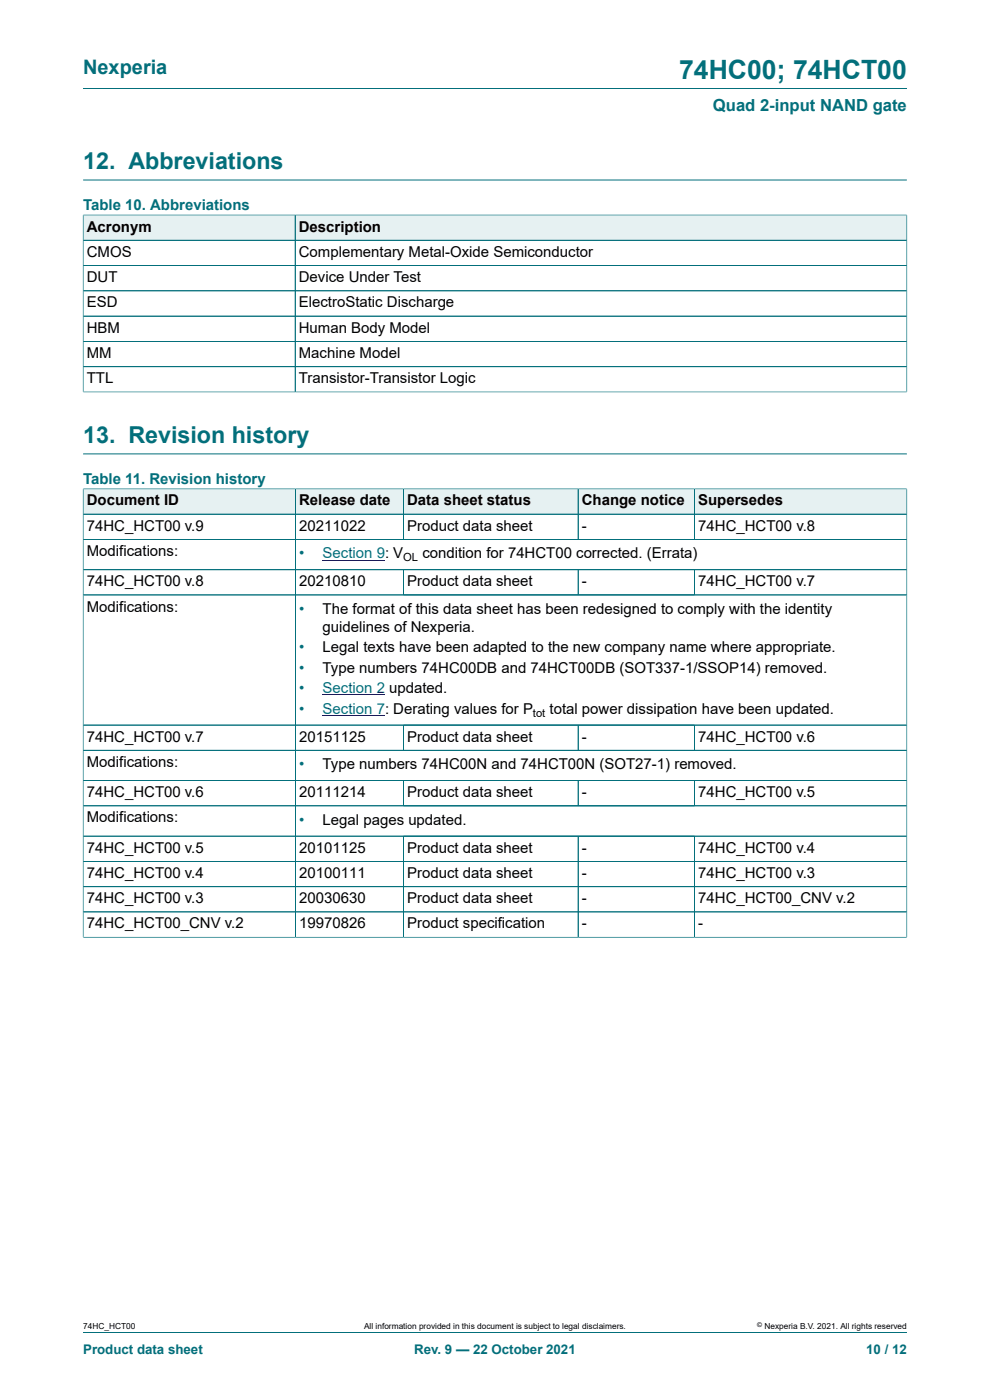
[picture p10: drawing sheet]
<svg xmlns="http://www.w3.org/2000/svg" width="210mm" height="297mm" viewBox="0 0 210 297" stroke-linecap="round" stroke-linejoin="round" font-family="sans-serif">
<defs><g id="words">
<text font-size="5.6" fill="#036f7b" x="144.1" y="16.8">74HC00; 74HCT00</text>
<g font-size="4.9" fill="#036f7b">
<text x="17.6" y="35.9">12. Abbreviations</text>
<text x="17.6" y="94">13. Revision history</text>
</g>
<text font-size="4.2" fill="#036f7b" x="17.6" y="15.6">Nexperia</text>
<text font-size="3.5" fill="#036f7b" x="151.2" y="23.7">Quad 2-input NAND gate</text>
<g font-size="3.2" fill="#036f7b">
<text x="17.6" y="44.5">Table 10. Abbreviations</text>
<text x="17.6" y="102.6">Table 11. Revision history</text>
<text x="63.4" y="118.5">•</text>
<text x="63.4" y="130.3">•</text>
<text x="63.4" y="138.4">•</text>
<text x="63.4" y="142.7">•</text>
<text x="63.4" y="147.1">•</text>
<text x="63.4" y="151.4">•</text>
<text x="63.4" y="163.2">•</text>
<text x="63.4" y="175">•</text>
</g>
<g font-size="3.2">
<text x="18.4" y="49.1">Acronym</text>
<text x="63.4" y="49.1">Description</text>
<text x="18.4" y="54.5">CMOS</text>
<text x="18.4" y="59.8">DUT</text>
<text x="63.4" y="54.5">Complementary Metal-Oxide Semiconductor</text>
<text x="63.4" y="59.8">Device Under Test</text>
<text x="18.4" y="65.2">ESD</text>
<text x="63.4" y="65.2">ElectroStatic Discharge</text>
<text x="18.4" y="70.6">HBM</text>
<text x="63.4" y="70.6">Human Body Model</text>
<text x="18.4" y="75.9">MM</text>
<text x="63.4" y="75.9">Machine Model</text>
<text x="18.4" y="81.3">TTL</text>
<text x="63.4" y="81.3">Transistor-Transistor Logic</text>
<text x="18.4" y="107.2">Document ID</text>
<text x="63.4" y="107.2">Release date</text>
<text x="86.4" y="107.2">Data sheet status</text>
<text x="123.4" y="107.2">Change notice</text>
<text x="148.1" y="107.2">Supersedes</text>
<text x="18.4" y="112.6">74HC_HCT00 v.9</text>
<text x="63.4" y="112.6">20211022</text>
<text x="86.4" y="112.6">Product data sheet</text>
<text x="123.4" y="112.6">-</text>
<text x="148.1" y="112.6">74HC_HCT00 v.8</text>
<text x="18.4" y="117.9">Modifications:</text>
<text x="89.6" y="118.5">condition for 74HCT00 corrected. (Errata)</text>
<text x="18.4" y="124.4">74HC_HCT00 v.8</text>
<text x="63.4" y="124.4">20210810</text>
<text x="86.4" y="124.4">Product data sheet</text>
<text x="123.4" y="124.4">-</text>
<text x="148.1" y="124.4">74HC_HCT00 v.7</text>
<text x="18.4" y="129.7">Modifications:</text>
<text x="68.4" y="130.3">The format of this data sheet has been redesigned to comply with the identity</text>
<text x="68.4" y="134.1">guidelines of Nexperia.</text>
<text x="68.4" y="138.4">Legal texts have been adapted to the new company name where appropriate.</text>
<text x="68.4" y="142.7">Type numbers 74HC00DB and 74HCT00DB (SOT337-1/SSOP14) removed.</text>
<text x="116.6" y="151.4">total power dissipation have been updated.</text>
<text x="18.4" y="157.3">74HC_HCT00 v.7</text>
<text x="63.4" y="157.3">20151125</text>
<text x="86.4" y="157.3">Product data sheet</text>
<text x="123.4" y="157.3">-</text>
<text x="148.1" y="157.3">74HC_HCT00 v.6</text>
<text x="18.4" y="162.7">Modifications:</text>
<text x="68.4" y="163.2">Type numbers 74HC00N and 74HCT00N (SOT27-1) removed.</text>
<text x="18.4" y="169.1">74HC_HCT00 v.6</text>
<text x="63.4" y="169.1">20111214</text>
<text x="86.4" y="169.1">Product data sheet</text>
<text x="123.4" y="169.1">-</text>
<text x="148.1" y="169.1">74HC_HCT00 v.5</text>
<text x="18.4" y="174.5">Modifications:</text>
<text x="68.4" y="175">Legal pages updated.</text>
<text x="18.4" y="180.9">74HC_HCT00 v.5</text>
<text x="63.4" y="180.9">20101125</text>
<text x="86.4" y="180.9">Product data sheet</text>
<text x="123.4" y="180.9">-</text>
<text x="148.1" y="180.9">74HC_HCT00 v.4</text>
<text x="18.4" y="186.2">74HC_HCT00 v.4</text>
<text x="18.4" y="191.6">74HC_HCT00 v.3</text>
<text x="63.4" y="186.2">20100111</text>
<text x="63.4" y="191.6">20030630</text>
<text x="86.4" y="186.2">Product data sheet</text>
<text x="86.4" y="191.6">Product data sheet</text>
<text x="123.4" y="186.2">-</text>
<text x="123.4" y="191.6">-</text>
<text x="148.1" y="186.2">74HC_HCT00 v.3</text>
<text x="148.1" y="191.6">74HC_HCT00_CNV v.2</text>
<text x="18.4" y="197">74HC_HCT00_CNV v.2</text>
<text x="63.4" y="197">19970826</text>
<text x="86.4" y="197">Product specification</text>
<text x="123.4" y="197">-</text>
<text x="148.1" y="197">-</text>
</g>
<g font-size="3.2" fill="#00f">
<text x="68.4" y="118.5">Section 9: V</text>
<text x="68.4" y="147.1">Section 2 updated.</text>
<text x="68.4" y="151.4">Section 7: Derating values for P</text>
</g>
<g font-size="2.8" fill="#036f7b">
<text x="17.6" y="287.2">Product data sheet</text>
<text x="87.9" y="287.2">Rev. 9 — 22 October 2021</text>
<text x="183.7" y="287.2">10 / 12</text>
</g>
<g font-size="2.4">
<text x="85.5" y="119.1">OL</text>
<text x="113.1" y="152">tot</text>
</g>
<g font-size="1.8">
<text x="17.6" y="282">74HC_HCT00</text>
<text x="77.2" y="282">All information provided in this document is subject to legal disclaimers.</text>
<text x="162.2" y="282">Nexperia B.V. 2021. All rights reserved</text>
</g>
<text font-size="1.4" x="160.6" y="281.6">©</text>
</g></defs>
<path d="M17.6 18.8h174.8M17.6 38.2h174.8" fill="none" stroke="#036f7b" stroke-width=".21"/>
<path d="M17.7 45.7h44.8v5.2h-44.8z" fill="#e6f1f2"/>
<path d="M17.6 45.5v5.5h45v-5.4h-45" fill="none" stroke="#036f7b" stroke-width=".21"/>
<path d="M62.7 45.7h129.6v5.2h-129.6z" fill="#e6f1f2"/>
<path d="M17.6 51h174.8M17.6 56.3h174.8M17.6 45.7v37.5M17.7 45.6h174.7M62.6 45.6v37.5M192.4 45.5v37.7M17.6 61.7h174.8M17.6 67.1h174.8M17.6 72.4h174.8M17.6 77.8h174.8M17.6 83.1h174.8M17.6 96.3h174.8" fill="none" stroke="#036f7b" stroke-width=".21"/>
<path d="M17.7 103.8h44.9v5.2h-44.9z" fill="#e6f1f2"/>
<path d="M17.6 103.6v5.5h45.1v-5.4h-45.1" fill="none" stroke="#036f7b" stroke-width=".21"/>
<path d="M62.7 103.8h22.8v5.2h-22.8z" fill="#e6f1f2"/>
<path d="M62.7 103.7h22.9v5.4h-22.9z" fill="none" stroke="#036f7b" stroke-width=".21"/>
<path d="M85.7 103.8h36.9v5.2h-36.9z" fill="#e6f1f2"/>
<path d="M85.6 103.7h37v5.4h-37z" fill="none" stroke="#036f7b" stroke-width=".21"/>
<path d="M122.7 103.8h24.6v5.2h-24.6z" fill="#e6f1f2"/>
<path d="M122.6 103.7h24.7v5.4h-24.7z" fill="none" stroke="#036f7b" stroke-width=".21"/>
<path d="M147.4 103.8h44.9v5.2h-44.9z" fill="#e6f1f2"/>
<path d="M17.6 114.4h174.8M62.7 109.1v11.8M85.6 109.1v5.3M122.6 109.1v5.3M192.4 103.6v17.3h-174.8v-11.8h174.8M192.4 103.7h-45.1v10.7" fill="none" stroke="#036f7b" stroke-width=".21"/>
<path d="M68.4 118.8h11.5" fill="none" stroke="#00f" stroke-width=".21"/>
<path d="M79.9 118.8h1.8z" fill="#00f"/>
<path d="M17.6 126.2h174.8M17.6 120.9h174.8v32.9h-174.8zM62.7 120.9v32.9M85.6 120.9v5.3M122.6 120.9v5.3M147.3 120.9v5.3" fill="none" stroke="#036f7b" stroke-width=".21"/>
<path d="M68.4 147.4h11.5" fill="none" stroke="#00f" stroke-width=".21"/>
<path d="M79.9 147.4l1.8 .1z" fill="#00f"/>
<path d="M68.4 151.8h11.5" fill="none" stroke="#00f" stroke-width=".21"/>
<path d="M79.9 151.7l1.8 .1z" fill="#00f"/>
<g fill="none" stroke="#036f7b" stroke-width=".21">
<path d="M17.6 103.8v95.1M17.7 109.1h174.6M17.7 114.4h174.6M17.7 103.7h174.6M62.7 103.8v95M85.6 103.8v10.6M122.6 103.8v10.6M147.3 103.8v10.6M192.4 103.8v95.1M17.7 126.2h174.6M85.6 120.9v5.3M122.6 120.9v5.3"/>
<path d="M147.3 120.9v5.3M192.3 120.9h-174.6M17.6 159.2h174.8M17.6 153.8h174.8M85.6 153.8v5.4M122.6 153.8v5.4M147.3 153.8v5.4M17.6 165.6h174.8M17.6 171h174.8M17.6 177.4h174.8M85.6 165.6v5.4M85.6 177.4v21.4"/>
<path d="M122.6 165.6v5.4M122.6 177.4v21.4M147.3 165.6v5.4M147.3 177.4v21.4M17.6 198.8h174.8M17.6 182.7h174.8M17.6 188.1h174.8M17.6 193.5h174.8M17.6 282.6h174.8"/>
</g>
<use href="#words"/>
</svg>
